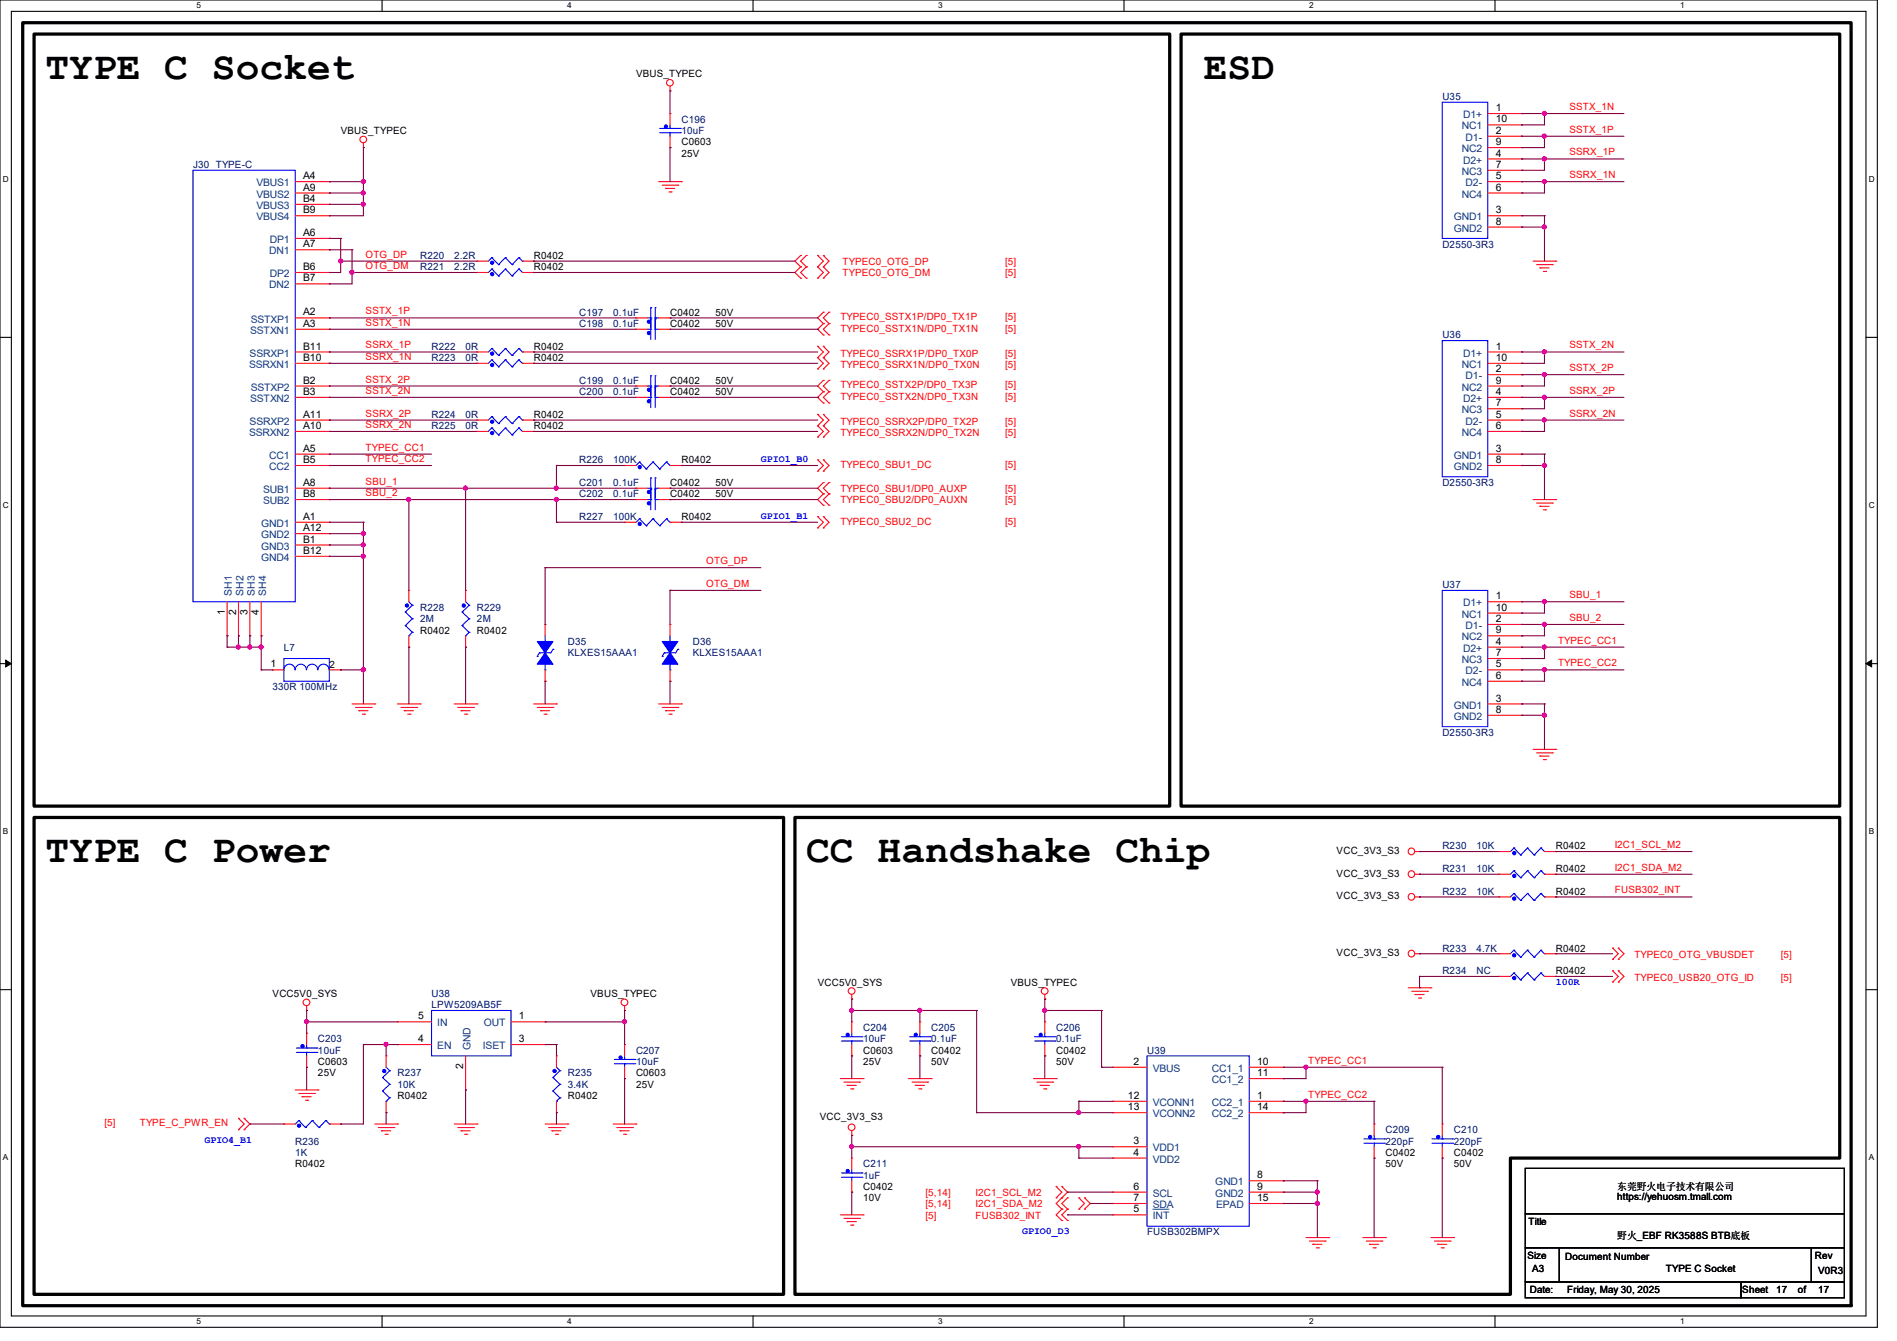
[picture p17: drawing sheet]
<svg xmlns="http://www.w3.org/2000/svg" width="297mm" height="210mm" viewBox="0 0 297 210" stroke-linecap="round" stroke-linejoin="round" font-family="sans-serif">
<defs><g id="words">
<g font-size="6.2">
<text x="7.1" y="12.3">TYPE C Socket</text>
<text x="188.5" y="12.3">ESD</text>
<text x="7.1" y="135">TYPE C Power</text>
<text x="126.2" y="135">CC Handshake Chip</text>
</g>
<g font-size="1.6">
<text x="99.6" y="12.1">VBUS_TYPEC</text>
<text x="234.2" y="17.4">1</text>
<text x="53.3" y="21">VBUS_TYPEC</text>
<text x="106.7" y="22.8">C0603</text>
<text x="234.2" y="21">2</text>
<text x="234.2" y="22.7">9</text>
<text x="234.2" y="19.2">10</text>
<text x="47.5" y="28.1">A4</text>
<text x="47.5" y="29.8">A9</text>
<text x="106.7" y="24.6">25V</text>
<text x="234.2" y="24.5">4</text>
<text x="234.2" y="28.1">5</text>
<text x="234.2" y="29.8">6</text>
<text x="234.2" y="26.3">7</text>
<text x="47.5" y="31.6">B4</text>
<text x="47.5" y="33.4">B9</text>
<text x="234.2" y="33.4">3</text>
<text x="234.2" y="35.2">8</text>
<text x="47.5" y="37">A6</text>
<text x="47.5" y="38.7">A7</text>
<text x="83.6" y="40.6">R0402</text>
<text x="47.5" y="42.3">B6</text>
<text x="47.5" y="44.1">B7</text>
<text x="83.6" y="42.3">R0402</text>
<text x="47.5" y="49.4">A2</text>
<text x="47.5" y="51.2">A3</text>
<text x="104.9" y="51.2">C0402</text>
<text x="104.9" y="49.4">C0402</text>
<text x="112" y="51.2">50V</text>
<text x="112" y="49.4">50V</text>
<text x="47.5" y="56.5">B10</text>
<text x="47.5" y="54.7">B11</text>
<text x="83.6" y="54.8">R0402</text>
<text x="83.6" y="56.6">R0402</text>
<text x="234.2" y="54.7">1</text>
<text x="234.2" y="58.3">2</text>
<text x="234.2" y="56.5">10</text>
<text x="47.5" y="60.1">B2</text>
<text x="47.5" y="61.8">B3</text>
<text x="47.5" y="65.4">A11</text>
<text x="83.6" y="65.4">R0402</text>
<text x="104.9" y="60.1">C0402</text>
<text x="104.9" y="61.9">C0402</text>
<text x="112" y="60.1">50V</text>
<text x="112" y="61.9">50V</text>
<text x="234.2" y="61.8">4</text>
<text x="234.2" y="65.4">5</text>
<text x="234.2" y="63.6">7</text>
<text x="234.2" y="60.1">9</text>
<text x="47.5" y="70.7">A5</text>
<text x="47.5" y="67.2">A10</text>
<text x="83.6" y="67.2">R0402</text>
<text x="234.2" y="70.7">3</text>
<text x="234.2" y="67.2">6</text>
<text x="47.5" y="72.5">B5</text>
<text x="47.5" y="77.9">B8</text>
<text x="47.5" y="76.1">A8</text>
<text x="104.9" y="77.9">C0402</text>
<text x="104.9" y="76.1">C0402</text>
<text x="106.7" y="72.6">R0402</text>
<text x="112" y="77.9">50V</text>
<text x="112" y="76.1">50V</text>
<text x="234.2" y="72.5">8</text>
<text x="47.5" y="81.4">A1</text>
<text x="47.5" y="83.2">A12</text>
<text x="106.7" y="81.4">R0402</text>
<text x="47.5" y="85">B1</text>
<text x="47.5" y="86.7">B12</text>
<text x="234.2" y="93.9">1</text>
<text x="234.2" y="95.6">10</text>
<text x="35.2" y="96.3" transform="rotate(-90 35.2 96.3)">1</text>
<text x="37" y="96.3" transform="rotate(-90 37 96.3)">2</text>
<text x="38.7" y="96.3" transform="rotate(-90 38.7 96.3)">3</text>
<text x="40.5" y="96.3" transform="rotate(-90 40.5 96.3)">4</text>
<text x="65.8" y="99.2">R0402</text>
<text x="74.7" y="99.2">R0402</text>
<text x="234.2" y="97.4">2</text>
<text x="234.2" y="101">4</text>
<text x="234.2" y="99.2">9</text>
<text x="42.3" y="104.5">1</text>
<text x="51.6" y="104.6">2</text>
<text x="234.2" y="104.5">5</text>
<text x="234.2" y="106.3">6</text>
<text x="234.2" y="102.7">7</text>
<text x="234.2" y="109.9">3</text>
<text x="234.2" y="111.6">8</text>
<text x="209.3" y="137.3">VCC_3V3_S3</text>
<text x="209.3" y="133.7">VCC_3V3_S3</text>
<text x="243.6" y="133">R0402</text>
<text x="243.6" y="136.6">R0402</text>
<text x="209.3" y="140.8">VCC_3V3_S3</text>
<text x="243.6" y="140.1">R0402</text>
<text x="209.3" y="149.7">VCC_3V3_S3</text>
<text x="243.6" y="149">R0402</text>
<text x="128" y="154.3">VCC5V0_SYS</text>
<text x="158.3" y="154.3">VBUS_TYPEC</text>
<text x="243.6" y="152.6">R0402</text>
<text x="42.7" y="156.1">VCC5V0_SYS</text>
<text x="65.5" y="159.6">5</text>
<text x="81.2" y="159.6">1</text>
<text x="92.5" y="156.1">VBUS_TYPEC</text>
<text x="49.8" y="166.8">C0603</text>
<text x="65.5" y="163.2">4</text>
<text x="72.5" y="167.5" transform="rotate(-90 72.5 167.5)">2</text>
<text x="81.2" y="163.2">3</text>
<text x="135.1" y="165">C0603</text>
<text x="135.1" y="166.8">25V</text>
<text x="145.8" y="165">C0402</text>
<text x="145.8" y="166.8">50V</text>
<text x="165.4" y="165">C0402</text>
<text x="165.4" y="166.8">50V</text>
<text x="177.5" y="166.8">2</text>
<text x="196.8" y="166.8">10</text>
<text x="49.8" y="168.6">25V</text>
<text x="62.2" y="172.1">R0402</text>
<text x="88.9" y="172.1">R0402</text>
<text x="99.6" y="168.6">C0603</text>
<text x="99.6" y="170.3">25V</text>
<text x="176.6" y="172.1">12</text>
<text x="176.6" y="173.9">13</text>
<text x="196.8" y="172.1">1</text>
<text x="196.8" y="168.5">11</text>
<text x="196.8" y="173.9">14</text>
<text x="128.4" y="175.3">VCC_3V3_S3</text>
<text x="177.5" y="179.2">3</text>
<text x="46.2" y="182.8">R0402</text>
<text x="177.5" y="181">4</text>
<text x="196.8" y="184.5">8</text>
<text x="216.9" y="181">C0402</text>
<text x="216.9" y="182.8">50V</text>
<text x="227.6" y="181">C0402</text>
<text x="227.6" y="182.8">50V</text>
<text x="135.1" y="186.4">C0402</text>
<text x="135.1" y="188.1">10V</text>
<text x="177.5" y="189.9">5</text>
<text x="177.5" y="186.3">6</text>
<text x="177.5" y="188.1">7</text>
<text x="196.8" y="186.3">9</text>
<text x="196.8" y="188.1">15</text>
<text x="239.3" y="191.9">Title</text>
<text x="253.2" y="186.4">东莞野火电子技术有限公司</text>
<text x="253.2" y="188">https://yehuosm.tmall.com</text>
<text x="239.2" y="197.2">Size</text>
<text x="245" y="197.4">Document Number</text>
<text x="253.2" y="194">野火_EBF RK3588S BTB底板</text>
<text x="284.2" y="197.2">Rev</text>
<text x="239.5" y="202.5">Date:</text>
<text x="239.9" y="199.1">A3</text>
<text x="245.4" y="202.5">Friday, May 30, 2025</text>
<text x="260.8" y="199.1">TYPE C Socket</text>
<text x="272.8" y="202.5">Sheet</text>
<text x="278.1" y="202.5">17</text>
<text x="281.5" y="202.5">of</text>
<text x="284.7" y="199.5">V0R3</text>
<text x="284.7" y="202.5">17</text>
</g>
<g font-size="1.6" fill="#000080">
<text x="225.8" y="15.7">U35</text>
<text x="106.7" y="19.2">C196</text>
<text x="106.7" y="21">10uF</text>
<text x="30.2" y="26.3">J30 TYPE-C</text>
<text x="65.8" y="40.6">R220</text>
<text x="71.1" y="40.6">2.2R</text>
<text x="225.8" y="38.8">D2550-3R3</text>
<text x="65.8" y="42.3">R221</text>
<text x="71.1" y="42.3">2.2R</text>
<text x="90.7" y="51.2">C198</text>
<text x="90.7" y="49.4">C197</text>
<text x="96" y="51.2">0.1uF</text>
<text x="96" y="49.4">0.1uF</text>
<text x="225.8" y="53">U36</text>
<text x="67.6" y="54.8">R222</text>
<text x="67.6" y="56.6">R223</text>
<text x="72.9" y="54.8">0R</text>
<text x="72.9" y="56.6">0R</text>
<text x="67.6" y="65.4">R224</text>
<text x="72.9" y="65.4">0R</text>
<text x="90.7" y="60.1">C199</text>
<text x="90.7" y="61.9">C200</text>
<text x="96" y="60.1">0.1uF</text>
<text x="96" y="61.9">0.1uF</text>
<text x="67.6" y="67.2">R225</text>
<text x="72.9" y="67.2">0R</text>
<text x="90.7" y="77.9">C202</text>
<text x="90.7" y="72.6">R226</text>
<text x="90.7" y="76.1">C201</text>
<text x="96" y="77.9">0.1uF</text>
<text x="96" y="72.6">100K</text>
<text x="96" y="76.1">0.1uF</text>
<text x="225.8" y="76.1">D2550-3R3</text>
<text x="90.7" y="81.4">R227</text>
<text x="96" y="81.4">100K</text>
<text x="65.8" y="95.7">R228</text>
<text x="74.7" y="95.7">R229</text>
<text x="225.8" y="92.1">U37</text>
<text x="44.5" y="101.9">L7</text>
<text x="65.8" y="97.5">2M</text>
<text x="74.7" y="97.5">2M</text>
<text x="88.9" y="101">D35</text>
<text x="108.5" y="101">D36</text>
<text x="88.9" y="102.8">KLXES15AAA1</text>
<text x="108.5" y="102.8">KLXES15AAA1</text>
<text x="42.7" y="108.1">330R 100MHz</text>
<text x="225.8" y="115.2">D2550-3R3</text>
<text x="225.8" y="133">R230</text>
<text x="225.8" y="136.6">R231</text>
<text x="231.2" y="133">10K</text>
<text x="231.2" y="136.6">10K</text>
<text x="225.8" y="140.1">R232</text>
<text x="231.2" y="140.1">10K</text>
<text x="225.8" y="149">R233</text>
<text x="231.2" y="149">4.7K</text>
<text x="225.8" y="152.6">R234</text>
<text x="231.2" y="152.6">NC</text>
<text x="67.6" y="156.1">U38</text>
<text x="67.6" y="157.9">LPW5209AB5F</text>
<text x="135.1" y="161.5">C204</text>
<text x="145.8" y="161.5">C205</text>
<text x="165.4" y="161.5">C206</text>
<text x="49.8" y="163.2">C203</text>
<text x="49.8" y="165">10uF</text>
<text x="99.6" y="165">C207</text>
<text x="99.6" y="166.8">10uF</text>
<text x="135.1" y="163.2">10uF</text>
<text x="145.8" y="163.2">0.1uF</text>
<text x="165.4" y="163.2">0.1uF</text>
<text x="179.6" y="165">U39</text>
<text x="62.2" y="168.6">R237</text>
<text x="62.2" y="170.3">10K</text>
<text x="88.9" y="168.6">R235</text>
<text x="88.9" y="170.3">3.4K</text>
<text x="46.2" y="179.2">R236</text>
<text x="216.9" y="177.5">C209</text>
<text x="216.9" y="179.2">220pF</text>
<text x="227.6" y="177.5">C210</text>
<text x="227.6" y="179.2">220pF</text>
<text x="46.2" y="181">1K</text>
<text x="135.1" y="182.8">C211</text>
<text x="135.1" y="184.6">1uF</text>
<text x="179.6" y="193.5">FUSB302BMPX</text>
</g>
<g font-size="1.6" fill="#f00">
<text x="245.7" y="17.2">SSTX_1N</text>
<text x="245.7" y="20.8">SSTX_1P</text>
<text x="245.7" y="27.9">SSRX_1N</text>
<text x="245.7" y="24.3">SSRX_1P</text>
<text x="57.2" y="40.3">OTG_DP</text>
<text x="131.9" y="41.4">TYPEC0_OTG_DP</text>
<text x="157.4" y="41.4">[5]</text>
<text x="57.2" y="42.1">OTG_DM</text>
<text x="131.9" y="43.2">TYPEC0_OTG_DM</text>
<text x="157.4" y="43.2">[5]</text>
<text x="57.2" y="49.2">SSTX_1P</text>
<text x="57.2" y="51">SSTX_1N</text>
<text x="131.6" y="51.9">TYPEC0_SSTX1N/DP0_TX1N</text>
<text x="131.6" y="50.2">TYPEC0_SSTX1P/DP0_TX1P</text>
<text x="157.4" y="51.9">[5]</text>
<text x="157.4" y="50.2">[5]</text>
<text x="57.2" y="54.6">SSRX_1P</text>
<text x="57.2" y="56.3">SSRX_1N</text>
<text x="57.2" y="59.9">SSTX_2P</text>
<text x="131.6" y="57.6">TYPEC0_SSRX1N/DP0_TX0N</text>
<text x="131.6" y="55.8">TYPEC0_SSRX1P/DP0_TX0P</text>
<text x="157.4" y="57.6">[5]</text>
<text x="157.4" y="55.8">[5]</text>
<text x="245.7" y="54.6">SSTX_2N</text>
<text x="245.7" y="58.1">SSTX_2P</text>
<text x="57.2" y="61.7">SSTX_2N</text>
<text x="57.2" y="65.2">SSRX_2P</text>
<text x="131.6" y="62.6">TYPEC0_SSTX2N/DP0_TX3N</text>
<text x="131.6" y="60.8">TYPEC0_SSTX2P/DP0_TX3P</text>
<text x="157.4" y="62.6">[5]</text>
<text x="157.4" y="60.8">[5]</text>
<text x="245.7" y="65.2">SSRX_2N</text>
<text x="245.7" y="61.7">SSRX_2P</text>
<text x="57.2" y="67">SSRX_2N</text>
<text x="57.2" y="70.6">TYPEC_CC1</text>
<text x="131.6" y="66.5">TYPEC0_SSRX2P/DP0_TX2P</text>
<text x="131.6" y="68.3">TYPEC0_SSRX2N/DP0_TX2N</text>
<text x="157.4" y="66.5">[5]</text>
<text x="157.4" y="68.3">[5]</text>
<text x="57.2" y="72.3">TYPEC_CC2</text>
<text x="57.2" y="77.7">SBU_2</text>
<text x="57.2" y="75.9">SBU_1</text>
<text x="131.6" y="77">TYPEC0_SBU1/DP0_AUXP</text>
<text x="131.6" y="73.3">TYPEC0_SBU1_DC</text>
<text x="157.4" y="77">[5]</text>
<text x="157.4" y="73.3">[5]</text>
<text x="131.6" y="78.8">TYPEC0_SBU2/DP0_AUXN</text>
<text x="131.6" y="82.2">TYPEC0_SBU2_DC</text>
<text x="157.4" y="78.8">[5]</text>
<text x="157.4" y="82.2">[5]</text>
<text x="110.6" y="88.3">OTG_DP</text>
<text x="110.6" y="91.9">OTG_DM</text>
<text x="245.7" y="93.7">SBU_1</text>
<text x="243.9" y="100.8">TYPEC_CC1</text>
<text x="245.7" y="97.2">SBU_2</text>
<text x="243.9" y="104.4">TYPEC_CC2</text>
<text x="252.8" y="136.4">I2C1_SDA_M2</text>
<text x="252.8" y="132.8">I2C1_SCL_M2</text>
<text x="252.8" y="139.9">FUSB302_INT</text>
<text x="255.9" y="150.1">TYPEC0_OTG_VBUSDET</text>
<text x="255.9" y="153.6">TYPEC0_USB20_OTG_ID</text>
<text x="278.8" y="150.1">[5]</text>
<text x="278.8" y="153.6">[5]</text>
<text x="204.8" y="166.6">TYPEC_CC1</text>
<text x="204.8" y="171.9">TYPEC_CC2</text>
<text x="16.3" y="176.4">[5]</text>
<text x="21.9" y="176.4">TYPE_C_PWR_EN</text>
<text x="144.9" y="187.2">[5,14]</text>
<text x="144.9" y="191">[5]</text>
<text x="144.9" y="189">[5,14]</text>
<text x="152.7" y="187.2">I2C1_SCL_M2</text>
<text x="152.7" y="191">FUSB302_INT</text>
<text x="152.7" y="189">I2C1_SDA_M2</text>
</g>
<g font-size="1.6" fill="#004080">
<text x="228.9" y="23.8">NC2</text>
<text x="228.9" y="20.3">NC1</text>
<text x="229.1" y="18.5">D1+</text>
<text x="229.5" y="22.1">D1-</text>
<text x="40.1" y="29.2">VBUS1</text>
<text x="228.9" y="27.4">NC3</text>
<text x="229.1" y="25.6">D2+</text>
<text x="229.5" y="29.2">D2-</text>
<text x="40.1" y="32.7">VBUS3</text>
<text x="40.1" y="34.5">VBUS4</text>
<text x="40.1" y="30.9">VBUS2</text>
<text x="227.6" y="34.5">GND1</text>
<text x="228.9" y="30.9">NC4</text>
<text x="42.2" y="39.8">DN1</text>
<text x="42.3" y="38.1">DP1</text>
<text x="227.6" y="36.3">GND2</text>
<text x="42.2" y="45.2">DN2</text>
<text x="42.3" y="43.4">DP2</text>
<text x="39.2" y="52.3">SSTXN1</text>
<text x="39.2" y="50.5">SSTXP1</text>
<text x="39" y="57.6">SSRXN1</text>
<text x="39.1" y="55.8">SSRXP1</text>
<text x="228.9" y="57.6">NC1</text>
<text x="229.1" y="55.8">D1+</text>
<text x="229.5" y="59.4">D1-</text>
<text x="39.2" y="63">SSTXN2</text>
<text x="39.2" y="61.2">SSTXP2</text>
<text x="228.9" y="64.7">NC3</text>
<text x="228.9" y="61.2">NC2</text>
<text x="229.1" y="63">D2+</text>
<text x="39" y="68.3">SSRXN2</text>
<text x="39.1" y="66.5">SSRXP2</text>
<text x="42.2" y="71.8">CC1</text>
<text x="227.6" y="71.8">GND1</text>
<text x="228.9" y="68.3">NC4</text>
<text x="229.5" y="66.5">D2-</text>
<text x="41.2" y="77.2">SUB1</text>
<text x="42.2" y="73.6">CC2</text>
<text x="227.6" y="73.6">GND2</text>
<text x="40.9" y="82.5">GND1</text>
<text x="41.2" y="79">SUB2</text>
<text x="40.9" y="86.1">GND3</text>
<text x="40.9" y="87.8">GND4</text>
<text x="40.9" y="84.3">GND2</text>
<text x="36.3" y="93.3" transform="rotate(-90 36.3 93.3)">SH1</text>
<text x="38.1" y="93.3" transform="rotate(-90 38.1 93.3)">SH2</text>
<text x="39.9" y="93.3" transform="rotate(-90 39.9 93.3)">SH3</text>
<text x="41.7" y="93.3" transform="rotate(-90 41.7 93.3)">SH4</text>
<text x="229.1" y="95">D1+</text>
<text x="228.9" y="100.3">NC2</text>
<text x="228.9" y="96.7">NC1</text>
<text x="229.5" y="98.5">D1-</text>
<text x="228.9" y="107.4">NC4</text>
<text x="228.9" y="103.8">NC3</text>
<text x="229.1" y="102.1">D2+</text>
<text x="229.5" y="105.6">D2-</text>
<text x="227.6" y="111">GND1</text>
<text x="227.6" y="112.7">GND2</text>
<text x="68.5" y="160.7">IN</text>
<text x="75.7" y="160.7">OUT</text>
<text x="68.5" y="164.3">EN</text>
<text x="73.7" y="164.5" transform="rotate(-90 73.7 164.5)">GND</text>
<text x="75.6" y="164.3">ISET</text>
<text x="180.5" y="167.9">VBUS</text>
<text x="189.8" y="167.9">CC1_1</text>
<text x="180.5" y="173.2">VCONN1</text>
<text x="189.8" y="173.2">CC2_1</text>
<text x="189.8" y="169.6">CC1_2</text>
<text x="180.5" y="175">VCONN2</text>
<text x="189.8" y="175">CC2_2</text>
<text x="180.5" y="180.3">VDD1</text>
<text x="180.5" y="182.1">VDD2</text>
<text x="190.3" y="185.6">GND1</text>
<text x="180.5" y="191">INT</text>
<text x="180.5" y="187.4">SCL</text>
<text x="180.5" y="189.2">SDA</text>
<text x="190.3" y="187.4">GND2</text>
<text x="190.4" y="189.2">EPAD</text>
</g>
<g font-size="1.6" fill="#00f">
<text x="119.1" y="72.4">GPIO1_B0</text>
<text x="119.1" y="81.3">GPIO1_B1</text>
<text x="243.6" y="154.2">100R</text>
<text x="32" y="179.1">GPIO4_B1</text>
<text x="160" y="193.3">GPIO0_D3</text>
</g>
<g font-size="1.3">
<text x="30.8" y="1.3">5</text>
<text x="88.8" y="1.3">4</text>
<text x="146.9" y="1.3">3</text>
<text x="205" y="1.3">2</text>
<text x="263.1" y="1.3">1</text>
<text x=".5" y="28.4">D</text>
<text x="292.6" y="28.4">D</text>
<text x=".5" y="79.5">C</text>
<text x="292.6" y="79.5">C</text>
<text x=".5" y="130.6">B</text>
<text x="292.6" y="130.6">B</text>
<text x=".5" y="181.7">A</text>
<text x="292.6" y="181.7">A</text>
<text x="30.8" y="207.4">5</text>
<text x="88.8" y="207.4">4</text>
<text x="146.9" y="207.4">3</text>
<text x="205" y="207.4">2</text>
<text x="263.1" y="207.4">1</text>
</g>
</g></defs>
<path d="M0 0h293.9v207.9h-293.9zM1.8 1.8h290.3v204.3h-290.3z" fill="none" stroke="#000" stroke-width=".17"/>
<g fill="#fff">
<path d="M30.8 .2h.7v1.4h-.7z"/>
<path d="M30.8 206.2h.7v1.4h-.7z"/>
</g>
<path d="M59.8 0v1.8M59.8 206.1v1.8" fill="none" stroke="#000" stroke-width=".17"/>
<g fill="#fff">
<path d="M88.8 .2h.7v1.4h-.7z"/>
<path d="M88.8 206.2h.7v1.4h-.7z"/>
</g>
<path d="M117.9 0v1.8M117.9 206.1v1.8" fill="none" stroke="#000" stroke-width=".17"/>
<g fill="#fff">
<path d="M146.9 .2h.7v1.4h-.7z"/>
<path d="M146.9 206.2h.7v1.4h-.7z"/>
</g>
<path d="M176 0v1.8M176 206.1v1.8" fill="none" stroke="#000" stroke-width=".17"/>
<g fill="#fff">
<path d="M205 .2h.7v1.4h-.7z"/>
<path d="M205 206.2h.7v1.4h-.7z"/>
</g>
<path d="M234.1 0v1.8M234.1 206.1v1.8" fill="none" stroke="#000" stroke-width=".17"/>
<g fill="#fff">
<path d="M263.1 .2h.6v1.4h-.6z"/>
<path d="M263.1 206.2h.6v1.4h-.6z"/>
<path d="M.5 27.3h.9v1.4h-.9z"/>
<path d="M292.6 27.3h.9v1.4h-.9z"/>
<path d="M.5 78.4h.9v1.4h-.9z"/>
<path d="M292.6 78.4h.9v1.4h-.9z"/>
</g>
<path d="M0 52.8h1.8M292.1 52.8h1.8" fill="none" stroke="#000" stroke-width=".17"/>
<g fill="#fff">
<path d="M.5 129.5h.8v1.4h-.8z"/>
<path d="M292.6 129.5h.8v1.4h-.8z"/>
</g>
<path d="M0 103.9h1.8M292.1 103.9h1.8" fill="none" stroke="#000" stroke-width=".17"/>
<path d="M.9 103.4l.9 .5-.9 .5zM292.1 103.9l.9-.5v1z" fill="#000" stroke="#000" stroke-width=".16"/>
<g fill="#fff">
<path d="M.5 180.5h.8v1.4h-.8z"/>
<path d="M292.6 180.5h.8v1.4h-.8z"/>
</g>
<path d="M0 155h1.8M292.1 155h1.8M238.8 183h50v7.1h-50zM238.8 190.1h50v5.3h-50zM238.8 195.4h5.3v5.3h-5.3zM244.1 195.4h39.5v5.3h-39.5zM283.6 195.4h5.2v5.3h-5.2zM238.8 200.7h33.8v2.5h-33.8zM272.6 200.7h16.2v2.5h-16.2z" fill="none" stroke="#000" stroke-width=".17"/>
<path d="M3.6 3.6h286.2v200.9h-286.2zM5.3 5.3h177.8v120.9h-177.8zM184.9 5.3h103.1v120.9h-103.1zM5.3 128h117.4v74.7h-117.4zM124.5 128h163.5v53.4h-51.5v21.3h-112z" fill="none" stroke="#000" stroke-width=".51"/>
<g fill="none" stroke="#f00" stroke-width=".17">
<path d="M104.9 14.2h.1M104.9 17.8h.1M104.9 13.5v.7M104.9 17.8v1.8M232.9 17.8h5.4M232.9 19.6h5.4M238.3 17.8h.1M238.3 19.6h.1M46.2 28.4h5.4M46.2 33.8h5.4M46.2 30.2h5.4M46.2 32h5.4"/>
<path d="M46.2 37.3h5.4M46.2 39.1h5.4M51.6 32h.1M51.6 33.8h.1M51.6 28.4h.1M51.6 37.3h.1M51.6 39.1h.1M51.6 30.2h.1M56.9 23.1h.1M56.9 22.4v.7M103.1 28.4h3.6M103.7 29h2.4"/>
<path d="M104.2 29.5h.1M104.2 29.5h1.4M104.7 30.1h.4M104.9 23.1h.1M104.9 21.3v1.8M105.1 30.1h.1M106.1 29h.1M106.7 28.4h.1M232.9 28.4h5.4M232.9 21.3h5.4M232.9 33.8h5.4M232.9 24.9h5.4"/>
<path d="M232.9 30.2h5.4M232.9 26.7h5.4M232.9 35.6h5.4M232.9 23.1h5.4M238.3 21.3h.1M238.3 33.8h.1M238.3 24.9h.1M238.3 28.4h.1M238.3 30.2h.1M238.3 26.7h.1M238.3 35.6h.1M238.3 23.1h.1"/>
<path d="M46.2 51.6h5.4M46.2 42.7h5.4M46.2 44.4h5.4M46.2 56.9h5.4M46.2 55.1h5.4M46.2 49.8h5.4M51.6 42.7h.1M51.6 44.4h.1M51.6 56.9h.1M51.6 55.1h.1M51.6 49.8h.1M51.6 51.6h.1"/>
<path d="M74.7 40.9h.1M74.7 42.7h.1M74.7 55.1h.1M74.7 56.9h.1M74.7 40.9h1.8M74.7 42.7h1.8M74.7 56.9h1.8M74.7 55.1h1.8M81.8 40.9h1.8M81.8 42.7h1.8M81.8 56.9h1.8M81.8 55.1h1.8"/>
<path d="M83.6 40.9h.1M83.6 42.7h.1M83.6 55.1h.1M83.6 56.9h.1M99.6 51.6h.1M99.6 49.8h.1M99.6 51.6h1.7M99.6 49.8h1.7M103.1 51.6h1.8M103.1 49.8h1.8M104.9 51.6h.1M104.9 49.8h.1"/>
<path d="M125.3 40h.1M125.3 41.8h.1M125.3 43.6h.1M125.3 40l-.8 .9 .8 .9M125.3 41.8l-.8 .9 .8 .9M126.2 41.8h.1M126.2 40h.1M126.2 43.6h.1M126.2 40l-.9 .9 .9 .9M126.2 41.8l-.9 .9 .9 .9M128 56h.1M128 57.8h.1"/>
<path d="M128 54.2h.1M128 41.8h.1M128 40h.1M128 43.6h.1M128 56l.9 .9-.9 .9M128 54.2l.9 .9-.9 .9M128 40l.9 .9-.9 .9M128 41.8l.9 .9-.9 .9M128.9 59.6h.1M128.9 52.5h.1M128.9 50.7h.1M128.9 48.9h.1"/>
<path d="M128.9 56h.1M128.9 57.8h.1M128.9 54.2h.1M128.9 41.8h.1M128.9 40h.1M128.9 43.6h.1M128.9 59.6l-.9 .9 .9 .8M128.9 50.7l-.9 .9 .9 .9M128.9 48.9l-.9 .9 .9 .9M128.9 56l.9 .9-.9 .9M128.9 54.2l.9 .9-.9 .9M128.9 40l.9 .9-.9 .9"/>
<path d="M128.9 41.8l.9 .9-.9 .9M129.8 59.6h.1M129.8 50.7h.1M129.8 52.5h.1M129.8 48.9h.1M129.8 59.6l-.9 .9 .9 .8M129.8 50.7l-.9 .9 .9 .9M129.8 48.9l-.9 .9 .9 .9M232.9 56.9h5.4M232.9 55.1h5.4M232.9 58.7h5.4M238.3 55.1h.1"/>
<path d="M238.3 58.7h.1M238.3 56.9h.1M240 40.9h3.6M240.6 41.4h2.4M241.1 42h.1M241.1 42h1.4M241.6 42.5h.4M242 42.5h.1M243 41.4h.1M243.6 40.9h.1M46.2 78.2h5.4M46.2 65.8h5.4"/>
<path d="M46.2 60.5h5.4M46.2 62.2h5.4M46.2 72.9h5.4M46.2 71.1h5.4M46.2 76.5h5.4M46.2 67.6h5.4M51.6 60.5h.1M51.6 62.2h.1M51.6 72.9h.1M51.6 78.2h.1M51.6 71.1h.1M51.6 76.5h.1"/>
<path d="M51.6 67.6h.1M51.6 65.8h.1M74.7 65.8h.1M74.7 67.6h.1M74.7 65.8h1.8M74.7 67.6h1.8M81.8 65.8h1.8M81.8 67.6h1.8M83.6 65.8h.1M83.6 67.6h.1M97.8 72.9h.1M97.8 72.9h1.8"/>
<path d="M99.6 78.2h.1M99.6 60.5h.1M99.6 62.2h.1M99.6 76.5h.1M99.6 78.2h1.7M99.6 60.5h1.7M99.6 62.2h1.7M99.6 76.5h1.7M103.1 78.2h1.8M103.1 60.5h1.8M103.1 62.2h1.8M103.1 76.5h1.8"/>
<path d="M104.9 78.2h.1M104.9 60.5h.1M104.9 62.2h.1M104.9 76.5h.1M104.9 72.9h1.8M106.7 72.9h.1M128 64.9h.1M128 66.7h.1M128 68.5h.1M128 73.8h.1M128 72h.1M128 64.9l.9 .9-.9 .9"/>
<path d="M128 66.7l.9 .9-.9 .9M128 72l.9 .9-.9 .9M128.9 63.1h.1M128.9 61.3h.1M128.9 64.9h.1M128.9 66.7h.1M128.9 68.5h.1M128.9 75.6h.1M128.9 77.3h.1M128.9 79.1h.1M128.9 73.8h.1M128.9 72h.1"/>
<path d="M128.9 61.3l-.9 .9 .9 .9M128.9 64.9l.9 .9-.9 .9M128.9 66.7l.9 .9-.9 .9M128.9 75.6l-.9 .9 .9 .8M128.9 77.3l-.9 .9 .9 .9M128.9 72l.9 .9-.9 .9M129.8 61.3h.1M129.8 63.1h.1M129.8 77.3h.1M129.8 75.6h.1M129.8 79.1h.1M129.8 61.3l-.9 .9 .9 .9"/>
<path d="M129.8 75.6l-.9 .9 .9 .8M129.8 77.3l-.9 .9 .9 .9M232.9 65.8h5.4M232.9 60.5h5.4M232.9 62.2h5.4M232.9 72.9h5.4M232.9 71.1h5.4M232.9 67.6h5.4M232.9 64h5.4M238.3 71.1h.1M238.3 62.2h.1M238.3 65.8h.1"/>
<path d="M238.3 67.6h.1M238.3 64h.1M238.3 72.9h.1M238.3 60.5h.1M240 78.2h3.6M240.6 78.8h2.4M241.1 79.3h.1M241.1 79.3h1.4M241.6 79.8h.4M242 79.8h.1M243 78.8h.1M243.6 78.2h.1"/>
<path d="M35.6 99.6h.1M35.6 94.2v5.4M37.3 99.6h.1M37.3 94.2v5.4M39.1 99.6h.1M39.1 94.2v5.4M40.9 99.6h.1M40.9 94.2v5.4M46.2 85.3h5.4M46.2 87.1h5.4M46.2 81.8h5.4M46.2 83.6h5.4"/>
<path d="M51.6 85.3h.1M51.6 87.1h.1M51.6 81.8h.1M51.6 83.6h.1M64 92.5h.1M64 92.5v1.7M64 99.6v1.7M72.9 92.5h.1M72.9 92.5v1.7M72.9 99.6v1.7M85.3 97.8h.1M85.3 97.8v1.8"/>
<path d="M97.8 81.8h.1M97.8 81.8h1.8M104.9 97.8h.1M104.9 97.8v1.8M104.9 81.8h1.8M106.7 81.8h.1M128 82.7h.1M128 80.9h.1M128 80.9l.9 .9-.9 .9M128.9 82.7h.1M128.9 80.9h.1M128.9 80.9l.9 .9-.9 .9"/>
<path d="M232.9 94.2h5.4M232.9 97.8h5.4M232.9 99.6h5.4M232.9 96h5.4M238.3 94.2h.1M238.3 97.8h.1M238.3 99.6h.1M238.3 96h.1M42.7 104.9h.1M42.7 104.9h1.7M51.6 104.9h1.7M53.3 104.9h.1"/>
<path d="M55.1 110.2h3.6M55.7 110.8h2.4M56.2 111.3h.1M56.2 111.3h1.4M56.7 111.8h.4M57.1 111.8h.1M58.1 110.8h.1M58.7 110.2h.1M62.2 110.2h3.6M62.8 110.8h2.4M63.3 111.3h.1M63.3 111.3h1.4"/>
<path d="M63.8 111.8h.4M64 101.3h.1M64.2 111.8h.1M65.2 110.8h.1M65.8 110.2h.1M71.1 110.2h3.6M71.7 110.8h2.4M72.2 111.3h.1M72.2 111.3h1.4M72.7 111.8h.4M72.9 101.3h.1M73.1 111.8h.1"/>
<path d="M74.1 110.8h.1M74.7 110.2h.1M83.6 110.2h3.5M84.1 110.8h2.5M84.6 111.3h.1M84.6 111.3h1.5M85.2 111.8h.3M85.3 106.7h.1M85.3 104.9v1.8M85.5 111.8h.1M86.6 110.8h.1M87.1 110.2h.1"/>
<path d="M103.1 110.2h3.6M103.7 110.8h2.4M104.2 111.3h.1M104.2 111.3h1.4M104.7 111.8h.4M104.9 106.7h.1M104.9 104.9v1.8M105.1 111.8h.1M106.1 110.8h.1M106.7 110.2h.1M232.9 110.2h5.4M232.9 104.9h5.4"/>
<path d="M232.9 101.3h5.4M232.9 106.7h5.4M232.9 103.1h5.4M232.9 112h5.4M238.3 110.2h.1M238.3 101.3h.1M238.3 104.9h.1M238.3 106.7h.1M238.3 103.1h.1M238.3 112h.1M240 117.3h3.6M240.6 117.9h2.4"/>
<path d="M241.1 118.4h.1M241.1 118.4h1.4M241.6 119h.4M242 119h.1M243 117.9h.1M243.6 117.3h.1M221.5 136.9h.7M221.5 133.3h.7M222.2 136.9h.1M222.2 133.3h.1M234.7 133.3h.1M234.7 136.9h.1"/>
<path d="M234.7 136.9h1.8M234.7 133.3h1.8M241.8 136.9h1.8M241.8 133.3h1.8M243.6 133.3h.1M243.6 136.9h.1M48 158.2h.1M48 157.5v.7M97.8 158.2h.1M97.8 157.5v.7M133.3 156.5h.1M133.3 155.7v.8"/>
<path d="M163.6 156.5h.1M163.6 155.7v.8M220.5 154.7h3.5M221 155.2h2.5M221.5 155.7h.1M221.5 149.4h.7M221.5 155.7h1.5M221.5 140.5h.7M222.1 156.3h.3M222.2 149.4h.1M222.2 140.5h.1M222.4 156.3h.1"/>
<path d="M223.5 155.2h.1M224 154.7h.1M234.7 152.9h.1M234.7 140.5h.1M234.7 149.4h.1M234.7 149.4h1.8M234.7 140.5h1.8M234.7 152.9h1.8M241.8 149.4h1.8M241.8 140.5h1.8M241.8 152.9h1.8M243.6 152.9h.1"/>
<path d="M243.6 140.5h.1M243.6 149.4h.1M252.5 148.5h.1M252.5 150.2h.1M252.5 152h.1M252.5 153.8h.1M252.5 148.5l.9 .9-.9 .8M252.5 152l.9 .9-.9 .9M253.4 148.5h.1M253.4 150.2h.1M253.4 152h.1M253.4 153.8h.1"/>
<path d="M253.4 148.5l.9 .9-.9 .8M253.4 152l.9 .9-.9 .9M37.3 175.1h.1M37.3 176.9h.1M37.3 175.1l.9 .9-.9 .9M38.2 176.9h.1M38.2 175.1h.1M38.2 175.1l.9 .9-.9 .9M44.4 176h.1M44.4 176h1.8M46.2 170.7h3.6M46.8 171.2h2.4"/>
<path d="M47.3 171.7h.1M47.3 171.7h1.4M47.8 172.3h.4M48 161.8h.1M48 167.1h.1M48 161.8v1.8M48 165.4v1.7M48.2 172.3h.1M49.2 171.2h.1M49.8 170.7h.1M51.6 176h1.7M53.3 176h.1"/>
<path d="M58.7 176h3.5M59.2 176.6h2.5M59.7 177.1h.1M59.7 177.1h1.5M60.3 177.6h.3M60.5 165.4h.1M60.5 174.2h.1M60.5 165.4v1.7M60.5 172.5v1.7M60.6 177.6h.1M61.7 176.6h.1M62.2 176h.1"/>
<path d="M62.2 160h.1M62.2 163.6h.1M62.2 160h5.4M62.2 163.6h5.4M71.1 176h3.6M71.7 176.6h2.4M72.2 177.1h.1M72.2 177.1h1.4M72.7 177.6h.4M72.9 170.7h.1M72.9 165.4v5.3M73.1 177.6h.1"/>
<path d="M74.1 176.6h.1M74.7 176h.1M80 160h5.3M80 163.6h5.3M85.3 163.6h.1M85.3 160h.1M85.3 176h3.6M85.9 176.6h2.4M86.4 177.1h.1M86.4 177.1h1.4M87 177.6h.3M87.1 165.4h.1"/>
<path d="M87.1 174.2h.1M87.1 165.4v1.7M87.1 172.5v1.7M87.3 177.6h.1M88.3 176.6h.1M88.9 176h.1M96 176h3.6M96.6 176.6h2.4M97.1 177.1h.1M97.1 177.1h1.4M97.6 177.6h.4M97.8 163.6h.1"/>
<path d="M97.8 168.9h.1M97.8 163.6v1.8M97.8 167.1v1.8M98 177.6h.1M99 176.6h.1M99.6 176h.1M131.6 168.9h3.5M132.1 169.5h2.5M132.6 170h.1M132.6 170h1.5M133.2 170.5h.3M133.3 177.8h.1"/>
<path d="M133.3 160h.1M133.3 165.4h.1M133.3 160v1.8M133.3 163.6v1.8M133.3 177.1v.7M133.5 170.5h.1M134.6 169.5h.1M135.1 168.9h.1M142.2 168.9h3.6M142.8 169.5h2.4M143.3 170h.1M143.3 170h1.4"/>
<path d="M143.8 170.5h.4M144 160h.1M144 165.4h.1M144 160v1.8M144 163.6v1.8M144.2 170.5h.1M145.2 169.5h.1M145.8 168.9h.1M161.8 168.9h3.6M162.3 169.5h2.5M162.9 170h.1M162.9 170h1.4"/>
<path d="M163.4 170.5h.3M163.6 160h.1M163.6 165.4h.1M163.6 160v1.8M163.6 163.6v1.8M163.7 170.5h.1M164.8 169.5h.1M165.4 168.9h.1M174.2 167.1h.1M174.2 179.6h.1M174.2 172.5h.1M174.2 174.2h.1"/>
<path d="M174.2 172.5h5.4M174.2 167.1h5.4M174.2 179.6h5.4M174.2 174.2h5.4M195.6 168.9h5.3M195.6 172.5h5.3M195.6 167.1h5.3M195.6 174.2h5.3M200.9 172.5h.1M200.9 167.1h.1M200.9 168.9h.1M200.9 174.2h.1"/>
<path d="M215.1 176h.1M215.1 176v1.8M215.1 179.6v1.8M225.8 176h.1M225.8 176v1.8M225.8 179.6v1.8M131.6 190.2h3.5M132.1 190.8h2.5M132.6 191.3h.1M132.6 191.3h1.5M133.2 191.9h.3M133.3 181.4h.1"/>
<path d="M133.3 186.7h.1M133.3 181.4v1.7M133.3 184.9v1.8M133.5 191.9h.1M134.6 190.8h.1M135.1 190.2h.1M165.4 187.6h.1M165.4 185.8h.1M165.4 185.8l.8 .9-.8 .9M166.2 185.8h.1M166.2 187.6h.1M166.2 189.4h.1"/>
<path d="M166.2 191.1h.1M166.2 185.8l.9 .9-1.7 1.8 .8 .9M166.2 189.4l-.8 .8 .8 .9M167.1 189.4h.1M167.1 191.1h.1M167.1 187.6h.1M167.1 189.4l-.9 .8 .9 .9M167.1 187.6l-.9 .9 .9 .9M168.9 189.4h.1M168.9 187.6h.1M168.9 187.6l.9 .9-.9 .9M169.8 187.6h.1"/>
<path d="M169.8 189.4h.1M169.8 187.6l.9 .9-.9 .9M174.2 181.4h.1M174.2 190.2h.1M174.2 186.7h.1M174.2 188.5h.1M174.2 190.2h5.4M174.2 181.4h5.4M174.2 186.7h5.4M174.2 188.5h5.4M195.6 186.7h5.3M195.6 188.5h5.3"/>
<path d="M195.6 184.9h5.3M200.9 184.9h.1M200.9 186.7h.1M200.9 188.5h.1M204.5 193.8h3.5M205 194.4h2.5M205.5 194.9h.1M205.5 194.9h1.5M206.1 195.4h.3M206.4 195.4h.1M207.5 194.4h.1M208 193.8h.1"/>
<path d="M213.4 193.8h3.5M213.9 194.4h2.5M214.4 194.9h.1M214.4 194.9h1.5M215 195.4h.3M215.1 181.4h.1M215.3 195.4h.1M216.4 194.4h.1M216.9 193.8h.1M224 193.8h3.6M224.6 194.4h2.4M225.1 194.9h.1"/>
<path d="M225.1 194.9h1.4M225.6 195.4h.4M225.8 181.4h.1M226 195.4h.1M227 194.4h.1M227.6 193.8h.1"/>
<circle cx="104.9" cy="13" r=".52"/>
<circle cx="56.9" cy="21.8" r=".52"/>
<circle cx="221" cy="136.9" r=".52"/>
<circle cx="221" cy="133.3" r=".52"/>
<circle cx="48" cy="157" r=".52"/>
<circle cx="97.8" cy="157" r=".52"/>
<circle cx="133.3" cy="155.2" r=".52"/>
<circle cx="163.6" cy="155.2" r=".52"/>
<circle cx="221" cy="149.3" r=".52"/>
<circle cx="221" cy="140.4" r=".52"/>
<circle cx="133.3" cy="176.5" r=".52"/>
</g>
<g fill="none" stroke="#00f" stroke-width=".17">
<path d="M104.9 19.6v.5M225.8 16h7.1v21.3h-7.1zM30.2 26.7h16v67.5h-16zM103.3 20.8h3.2M103.3 20.1h3.2M104.9 20.8h.1M104.9 20.1h.1M104.9 20.8v.5M106.5 20.8h.1M106.5 20.1h.1M77 40.3h.1M77 42.1h.1"/>
<path d="M77 54.6h.1M77 56.3h.1M77 40.3l-.5 .6M77 40.3l1.1 1.1M77 42.1l-.5 .6M77 42.1l1.1 1.1M77 54.6l-.5 .5M77 54.6l1.1 1.1M77 56.3l-.5 .6M77 56.3l1.1 1.1M78.1 41.4h.1M78.1 43.2h.1"/>
<path d="M78.1 55.7h.1M78.1 57.4h.1M79.1 40.3h.1M79.1 42.1h.1M79.1 54.6h.1M79.1 56.3h.1M79.1 40.3l-1 1.1M79.1 40.3l1.1 1.1M79.1 42.1l-1 1.1M79.1 42.1l1.1 1.1M79.1 54.6l-1 1.1M79.1 54.6l1.1 1.1"/>
<path d="M79.1 56.3l-1 1.1M79.1 56.3l1.1 1.1M80.2 41.4h.1M80.2 43.2h.1M80.2 55.7h.1M80.2 57.4h.1M81.2 40.3h.1M81.2 42.1h.1M81.2 54.6h.1M81.2 56.3h.1M81.2 40.3l-1 1.1M81.2 40.3l.6 .6"/>
<path d="M81.2 42.1l-1 1.1M81.2 42.1l.6 .6M81.2 54.6l-1 1.1M81.2 54.6l.6 .5M81.2 56.3l-1 1.1M81.2 56.3l.6 .6M81.8 40.9h.1M81.8 42.7h.1M81.8 55.1h.1M81.8 56.9h.1M101.3 51.6h.6M101.3 49.8h.6"/>
<path d="M101.9 50h.1M101.9 51.6h.1M101.9 58.8h.1M101.9 48.2h.1M101.9 49.8h.1M101.9 48.2v5M101.9 58.8v5M102.6 50h.1M102.6 51.6h.1M102.6 58.8h.1M102.6 48.2h.1M102.6 49.8h.1"/>
<path d="M102.6 48.2v5M102.6 58.8v5M102.6 51.6h.5M102.6 49.8h.5M225.8 53.3h7.1v21.4h-7.1zM77 65.2h.1M77 67h.1M77 65.2l-.5 .6M77 65.2l1.1 1.1M77 67l-.5 .6M77 67l1.1 1.1M78.1 66.3h.1"/>
<path d="M78.1 68.1h.1M79.1 65.2h.1M79.1 67h.1M79.1 65.2l-1 1.1M79.1 65.2l1.1 1.1M79.1 67l-1 1.1M79.1 67l1.1 1.1M80.2 66.3h.1M80.2 68.1h.1M81.2 65.2h.1M81.2 67h.1M81.2 65.2l-1 1.1"/>
<path d="M81.2 65.2l.6 .6M81.2 67l-1 1.1M81.2 67l.6 .6M81.8 65.8h.1M81.8 67.6h.1M100.1 72.3h.1M100.1 72.3l-.5 .6M100.1 72.3l1.1 1.1M101.2 73.4h.1M101.3 78.2h.6M101.3 60.5h.6M101.3 62.2h.6"/>
<path d="M101.3 76.5h.6M101.9 76.6h.1M101.9 78.2h.1M101.9 60.5h.1M101.9 60.6h.1M101.9 62.2h.1M101.9 74.8h.1M101.9 76.5h.1M101.9 74.8v5M102.2 72.3h.1M102.2 72.3l-1 1.1M102.2 72.3l1.1 1.1"/>
<path d="M102.6 76.6h.1M102.6 78.2h.1M102.6 60.5h.1M102.6 60.6h.1M102.6 62.2h.1M102.6 74.8h.1M102.6 76.5h.1M102.6 74.8v5M102.6 78.2h.5M102.6 60.5h.5M102.6 62.2h.5M102.6 76.5h.5"/>
<path d="M103.3 73.4h.1M104.4 72.3h.1M104.4 72.3l-1.1 1.1M104.4 72.3l.5 .6M104.9 72.9h.1M63.5 95.8h.1M63.5 98h.1M63.5 95.8l1.1 1.1M63.5 98l1.1 1M64 99.6h.1M64 94.2l.6 .6M64.6 94.8h.1"/>
<path d="M64.6 96.9h.1M64.6 99h.1M64.6 94.8l-1.1 1M64.6 96.9l-1.1 1.1M64.6 99l-.6 .6M72.3 95.8h.1M72.3 98h.1M72.3 95.8l1.1 1.1M72.3 98l1.1 1M72.9 99.6h.1M72.9 94.2l.5 .6M73.4 94.8h.1"/>
<path d="M73.4 96.9h.1M73.4 99h.1M73.4 99l-.5 .6M73.4 94.8l-1.1 1M73.4 96.9l-1.1 1.1M85.3 99.6v.9M100.1 81.2h.1M100.1 81.2l-.5 .6M100.1 81.2l1.1 1.1M101.2 82.3h.1M102.2 81.2h.1M102.2 81.2l-1 1.1"/>
<path d="M102.2 81.2l1.1 1.1M103.3 82.3h.1M104.4 81.2h.1M104.4 81.2l-1.1 1.1M104.4 81.2l.5 .6M104.9 81.8h.1M104.9 99.6v.9M225.8 92.5h7.1v21.3h-7.1zM44.4 103.1h7.2v3.6h-7.2zM44.4 104.9a.87 .87 0 0 1 .9-.9 .87 .87 0 0 1 .9 .9M46.2 104.9a.87 .87 0 0 1 .9-.9 .87 .87 0 0 1 .9 .9M48 104.9a.87 .87 0 0 1 .9-.9 .87 .87 0 0 1 .8 .9"/>
<path d="M49.8 104.9a.87 .87 0 0 1 .9-.9 .87 .87 0 0 1 .8 .9M84.1 102.8h.1M84.5 102.2h.1M84.5 102.2l-.4 .6M85.3 104.9h.1M85.3 100.5h.1M85.3 104v.9M86.6 101.7h.1M86.6 101.7l-.4 .5h-1.7M103.7 102.8h.1M104 102.2h.1M104 102.2l-.3 .6"/>
<path d="M104.9 104.9h.1M104.9 100.5h.1M104.9 104v.9M106.1 101.7h.1M106.1 101.7l-.3 .5h-1.8M237 132.8h.1M237 139.9h.1M237 136.4h.1M237 132.8l-.5 .5M237 132.8l1.1 1.1M237 139.9l-.5 .6M237 139.9l1.1 1.1"/>
<path d="M237 136.4l-.5 .5M237 136.4l1.1 1.1M238.1 133.9h.1M238.1 137.5h.1M239.1 132.8h.1M239.1 139.9h.1M239.1 136.4h.1M239.1 132.8l-1 1.1M239.1 132.8l1.1 1.1M239.1 139.9l-1 1.1M239.1 139.9l1.1 1.1M239.1 136.4l-1 1.1"/>
<path d="M239.1 136.4l1.1 1.1M240.2 133.9h.1M240.2 137.5h.1M241.3 132.8h.1M241.3 139.9h.1M241.3 136.4h.1M241.3 132.8l-1.1 1.1M241.3 132.8l.5 .5M241.3 139.9l-1.1 1.1M241.3 139.9l.5 .6M241.3 136.4l-1.1 1.1M241.3 136.4l.5 .5"/>
<path d="M241.8 133.3h.1M241.8 136.9h.1M67.6 158.2h12.4v7.2h-12.4zM237 152.4h.1M237 148.8h.1M237 152.4l-.5 .5M237 152.4l1.1 1.1M237 148.8l-.5 .6M237 148.8l1.1 1.1M238.1 153.5h.1M238.1 141h.1M238.1 149.9h.1"/>
<path d="M239.1 152.4h.1M239.1 148.8h.1M239.1 152.4l-1 1.1M239.1 152.4l1.1 1.1M239.1 148.8l-1 1.1M239.1 148.8l1.1 1.1M240.2 153.5h.1M240.2 141h.1M240.2 149.9h.1M241.3 152.4h.1M241.3 148.8h.1M241.3 152.4l-1.1 1.1"/>
<path d="M241.3 152.4l.5 .5M241.3 148.8l-1.1 1.1M241.3 148.8l.5 .6M241.8 152.9h.1M241.8 140.5h.1M241.8 149.4h.1M46.4 164.8h3.2M46.4 164.1h3.2M46.8 175.5h.1M46.8 175.5l-.6 .5M46.8 175.5l1 1.1M47.8 176.6h.1"/>
<path d="M48 164.8h.1M48 164.1h.1M48 163.6v.5M48 164.8v.6M48.9 175.5h.1M48.9 175.5l-1.1 1.1M48.9 175.5l1.1 1.1M49.6 164.8h.1M49.6 164.1h.1M50 176.6h.1M51 175.5h.1M51 175.5l-1 1.1"/>
<path d="M51 175.5l.6 .5M51.6 176h.1M59.9 168.7h.1M59.9 170.9h.1M59.9 168.7l1.1 1.1M59.9 170.9l1.1 1M60.5 172.5h.1M60.5 167.1l.5 .6M61 167.7h.1M61 169.8h.1M61 171.9h.1M61 167.7l-1.1 1"/>
<path d="M61 169.8l-1.1 1.1M61 171.9l-.5 .6M86.6 168.7h.1M86.6 170.9h.1M86.6 168.7l1.1 1.1M86.6 170.9l1.1 1M87.1 172.5h.1M87.1 167.1l.6 .6M87.7 167.7h.1M87.7 169.8h.1M87.7 171.9h.1M87.7 167.7l-1.1 1"/>
<path d="M87.7 169.8l-1.1 1.1M87.7 171.9l-.6 .6M96.2 166.6h3.2M96.2 165.9h3.2M97.8 166.6h.1M97.8 165.9h.1M97.8 165.4v.5M97.8 166.6v.5M99.4 166.6h.1M99.4 165.9h.1M131.7 163h3.3M131.7 162.3h3.3"/>
<path d="M133.3 163h.1M133.3 162.3h.1M133.3 161.8v.5M133.3 163v.6M135 163h.1M135 162.3h.1M142.4 163h3.2M142.4 162.3h3.2M144 163h.1M144 162.3h.1M144 161.8v.5M144 163v.6"/>
<path d="M145.6 163h.1M145.6 162.3h.1M162 163h3.2M162 162.3h3.2M163.6 163h.1M163.6 162.3h.1M163.6 161.8v.5M163.6 163v.6M165.2 163h.1M165.2 162.3h.1M179.6 165.4h16v26.6h-16zM213.5 179h3.2"/>
<path d="M213.5 178.4h3.2M215.1 179h.1M215.1 178.4h.1M215.1 177.8v.6M215.1 179v.6M216.7 179h.1M216.7 178.4h.1M224.2 179h3.2M224.2 178.4h3.2M225.8 179h.1M225.8 178.4h.1M225.8 177.8v.6"/>
<path d="M225.8 179v.6M227.4 179h.1M227.4 178.4h.1M131.7 184.4h3.3M131.7 183.7h3.3M133.3 184.4h.1M133.3 183.7h.1M133.3 183.1v.6M133.3 184.4v.5M135 184.4h.1M135 183.7h.1"/>
</g>
<g fill="#00f" stroke="#00f" stroke-width=".17">
<path d="M84.1 100.5h2.5l-1.3 1.7z" fill-rule="evenodd"/>
<path d="M85.3 102.2l1.3 1.8h-2.5z" fill-rule="evenodd"/>
<path d="M103.7 100.5h2.4l-1.2 1.7z" fill-rule="evenodd"/>
<path d="M104.9 102.2l1.2 1.8h-2.4z" fill-rule="evenodd"/>
<circle cx="101.6" cy="78.8" r=".25"/>
<circle cx="237.1" cy="133.6" r=".25"/>
<circle cx="101.6" cy="52.2" r=".25"/>
<circle cx="132.7" cy="162.1" r=".25"/>
<circle cx="77" cy="66" r=".25"/>
<circle cx="77" cy="41.1" r=".25"/>
<circle cx="143.4" cy="162.1" r=".25"/>
<circle cx="77" cy="67.8" r=".25"/>
<circle cx="237.1" cy="153.2" r=".25"/>
<circle cx="77" cy="42.9" r=".25"/>
<circle cx="100.2" cy="82" r=".25"/>
<circle cx="86.8" cy="167.7" r=".25"/>
<circle cx="46.8" cy="176.3" r=".25"/>
<circle cx="100.2" cy="73.2" r=".25"/>
<circle cx="162.9" cy="162.1" r=".25"/>
<circle cx="214.5" cy="178.1" r=".25"/>
<circle cx="60.2" cy="167.7" r=".25"/>
<circle cx="237.1" cy="140.7" r=".25"/>
<circle cx="101.6" cy="61" r=".25"/>
<circle cx="63.7" cy="94.8" r=".25"/>
<circle cx="225.2" cy="178.1" r=".25"/>
<circle cx="132.7" cy="183.4" r=".25"/>
<circle cx="47.4" cy="163.8" r=".25"/>
<circle cx="101.6" cy="62.8" r=".25"/>
<circle cx="72.6" cy="94.8" r=".25"/>
<circle cx="237.1" cy="149.6" r=".25"/>
<circle cx="104.3" cy="19.8" r=".25"/>
<circle cx="97.2" cy="165.6" r=".25"/>
<circle cx="77" cy="55.4" r=".25"/>
<circle cx="77" cy="57.2" r=".25"/>
<circle cx="101.6" cy="77" r=".25"/>
<circle cx="101.6" cy="50.4" r=".25"/>
<circle cx="237.1" cy="137.2" r=".25"/>
</g>
<path d="M180.4 189.4h2.5M182.9 189.4h.1" fill="none" stroke="#004080" stroke-width=".16"/>
<g fill="none" stroke="#800040" stroke-width=".17">
<path d="M104.9 14.2h.1M104.9 14.2v3.6M238.3 17.8h.1M238.3 19.6h.1M238.3 17.8h16M241.8 17.8h.1M241.8 17.8v1.8h-3.5M51.6 33.8h.1M51.6 28.4h.1M51.6 30.2h.1M51.6 32h.1M51.6 37.3h.1"/>
<path d="M51.6 39.1h.1M51.6 28.4h5.3M51.6 30.2h5.3M51.6 32h5.3M51.6 37.3h1.7M51.6 39.1h3.5M53.3 37.3h.1M53.3 37.3v5.4h-1.7M55.1 39.1h.1M55.1 39.1v5.3h-3.5M56.9 23.1h.1M56.9 28.4h.1"/>
<path d="M56.9 30.2h.1M56.9 32h.1M56.9 23.1v10.7h-5.3M104.9 23.1h.1M104.9 23.1v5.3M238.3 21.3h.1M238.3 24.9h.1M238.3 28.4h.1M238.3 30.2h.1M238.3 26.7h.1M238.3 23.1h.1M238.3 33.8h.1"/>
<path d="M238.3 35.6h.1M238.3 33.8h3.5M238.3 28.4h16M238.3 21.3h16M238.3 24.9h16M238.3 35.6h3.5M241.8 28.4h.1M241.8 24.9h.1M241.8 21.3h.1M241.8 33.8h.1M241.8 35.6h.1M241.8 28.4v1.8h-3.5"/>
<path d="M241.8 21.3v1.8h-3.5M241.8 24.9v1.8h-3.5M241.8 33.8v7.1M51.6 42.7h.1M51.6 44.4h.1M51.6 49.8h.1M51.6 51.6h.1M51.6 55.1h.1M51.6 56.9h.1M51.6 49.8h48M51.6 51.6h48M51.6 55.1h23.1"/>
<path d="M51.6 56.9h23.1M53.3 40.9h.1M53.3 40.9h21.4M55.1 42.7h.1M55.1 42.7h19.6M83.6 40.9h.1M83.6 42.7h.1M83.6 56.9h.1M83.6 55.1h.1M83.6 42.7h40.9M83.6 40.9h40.9M83.6 55.1h44.4"/>
<path d="M83.6 56.9h44.4M104.9 49.8h.1M104.9 49.8h23.1M104.9 51.6h23.1M128 51.6h.1M238.3 55.1h.1M238.3 58.7h.1M238.3 56.9h.1M238.3 55.1h16M238.3 58.7h16M241.8 58.7h.1M241.8 55.1h.1"/>
<path d="M241.8 55.1v1.8h-3.5M241.8 58.7v1.8h-3.5M51.6 60.5h.1M51.6 62.2h.1M51.6 65.8h.1M51.6 67.6h.1M51.6 71.1h.1M51.6 72.9h.1M51.6 78.2h.1M51.6 76.5h.1M51.6 60.5h48M51.6 62.2h48"/>
<path d="M51.6 65.8h23.1M51.6 67.6h23.1M51.6 71.1h16M51.6 72.9h16M51.6 78.2h48M51.6 76.5h48M64 78.2h.1M64 78.2v14.3M72.9 76.5h.1M72.9 76.5v16M83.6 65.8h.1M83.6 67.6h.1"/>
<path d="M83.6 65.8h44.4M83.6 67.6h44.4M87.1 78.2h.1M87.1 76.5h.1M87.1 72.9h.1M87.1 72.9h10.7M87.1 72.9v3.6M87.1 78.2v3.6M104.9 60.5h.1M104.9 78.2h.1M104.9 76.5h.1M104.9 60.5h23.1"/>
<path d="M104.9 62.2h23.1M104.9 78.2h23.1M104.9 76.5h23.1M106.7 72.9h.1M106.7 72.9h21.3M128 62.2h.1M238.3 62.2h.1M238.3 65.8h.1M238.3 67.6h.1M238.3 64h.1M238.3 60.5h.1M238.3 71.1h.1"/>
<path d="M238.3 72.9h.1M238.3 62.2h16M238.3 65.8h16M238.3 71.1h3.5M238.3 72.9h3.5M241.8 65.8h.1M241.8 62.2h.1M241.8 71.1h.1M241.8 72.9h.1M241.8 65.8v1.8h-3.5M241.8 62.2v1.8h-3.5M241.8 71.1v7.1"/>
<path d="M35.6 99.6h.1M35.6 99.6v1.7M37.3 99.6h.1M37.3 99.6v1.7M39.1 99.6h.1M39.1 99.6v1.7M40.9 99.6h.1M40.9 99.6v5.3M51.6 81.8h.1M51.6 87.1h.1M51.6 85.3h.1M51.6 83.6h.1"/>
<path d="M51.6 81.8h5.3M51.6 87.1h5.3M51.6 85.3h5.3M51.6 83.6h5.3M56.9 81.8h.1M56.9 87.1h.1M56.9 85.3h.1M56.9 83.6h.1M56.9 81.8v28.4M85.3 88.9h.1M85.3 88.9v8.9M85.3 88.9h33.8"/>
<path d="M87.1 81.8h.1M87.1 81.8h10.7M104.9 92.5h.1M104.9 92.5v5.3M104.9 92.5h14.2M106.7 81.8h.1M106.7 81.8h21.3M238.3 94.2h.1M238.3 97.8h.1M238.3 99.6h.1M238.3 96h.1M238.3 94.2h16"/>
<path d="M238.3 97.8h16M241.8 97.8h.1M241.8 94.2h.1M241.8 94.2v1.8h-3.5M241.8 97.8v1.8h-3.5M35.6 101.3h.1M35.6 101.3h5.3M37.3 101.3h.1M39.1 101.3h.1M40.9 101.3h.1M40.9 104.9h.1M40.9 104.9h1.8"/>
<path d="M53.3 104.9h.1M53.3 104.9h3.6M56.9 104.9h.1M64 101.3h.1M64 101.3v8.9M72.9 101.3h.1M72.9 101.3v8.9M85.3 106.7h.1M85.3 106.7v3.5M104.9 106.7h.1M104.9 106.7v3.5M238.3 101.3h.1"/>
<path d="M238.3 104.9h.1M238.3 106.7h.1M238.3 103.1h.1M238.3 110.2h.1M238.3 112h.1M238.3 101.3h16M238.3 104.9h16M238.3 110.2h3.5M238.3 112h3.5M241.8 104.9h.1M241.8 101.3h.1M241.8 110.2h.1"/>
<path d="M241.8 112h.1M241.8 101.3v1.8h-3.5M241.8 104.9v1.8h-3.5M241.8 110.2v7.1M222.2 136.9h.1M222.2 133.3h.1M222.2 136.9h12.5M222.2 133.3h12.5M243.6 136.9h.1M243.6 133.3h.1M243.6 136.9h21.3M243.6 133.3h21.3"/>
<path d="M48 158.2h.1M48 158.2v3.6M97.8 158.2h.1M97.8 158.2v5.4M133.3 158.2h.1M133.3 156.5h.1M133.3 158.2h19.6M133.3 156.5v3.5M144 158.2h.1M144 158.2v1.8M152.9 158.2h.1M152.9 158.2v16"/>
<path d="M163.6 156.5h.1M163.6 158.2h.1M163.6 156.5v3.5M163.6 158.2h8.9M172.5 158.2h.1M172.5 158.2v8.9M222.2 149.4h.1M222.2 152.9h.1M222.2 154.7h.1M222.2 140.5h.1M222.2 149.4h12.5M222.2 152.9h12.5"/>
<path d="M222.2 152.9v1.8M222.2 140.5h12.5M243.6 149.4h.1M243.6 152.9h.1M243.6 140.5h.1M243.6 149.4h8.9M243.6 152.9h8.9M243.6 140.5h21.3M39.1 176h.1M39.1 176h5.3M48 167.1h.1M48 160h.1"/>
<path d="M48 167.1v3.6M48 160h14.2M53.3 176h.1M56.9 163.6h.1M56.9 163.6v12.4h-3.6M56.9 163.6h5.3M60.5 174.2h.1M60.5 163.6h.1M60.5 163.6v1.8M60.5 174.2v1.8M62.2 163.6h.1M72.9 170.7h.1"/>
<path d="M72.9 170.7v5.3M85.3 163.6h.1M85.3 160h.1M85.3 163.6h1.8M85.3 160h12.5M87.1 163.6h.1M87.1 174.2h.1M87.1 163.6v1.8M87.1 174.2v1.8M97.8 168.9h.1M97.8 160h.1M97.8 168.9v7.1"/>
<path d="M133.3 165.4h.1M133.3 177.8h.1M133.3 179.6h.1M133.3 165.4v3.5M133.3 177.8v3.6M133.3 179.6h40.9M144 165.4h.1M144 165.4v3.5M152.9 174.2h.1M152.9 174.2h21.3M163.6 165.4h.1M163.6 165.4v3.5"/>
<path d="M168.9 172.5h.1M168.9 174.2h.1M168.9 179.6h.1M168.9 172.5h5.3M168.9 172.5v1.7M168.9 179.6v1.8M172.5 167.1h.1M172.5 167.1h1.7M200.9 172.5h.1M200.9 174.2h.1M200.9 167.1h.1M200.9 168.9h.1"/>
<path d="M200.9 172.5h14.2M200.9 167.1h24.9M204.5 172.5h.1M204.5 167.1h.1M204.5 172.5v1.7h-3.6M204.5 167.1v1.8h-3.6M215.1 172.5h.1M215.1 172.5v3.5M225.8 167.1h.1M225.8 167.1v8.9M133.3 186.7h.1M133.3 186.7v3.5"/>
<path d="M167.1 186.7h.1M167.1 190.2h.1M167.1 186.7h7.1M167.1 190.2h7.1M168.9 181.4h.1M168.9 181.4h5.3M170.7 188.5h.1M170.7 188.5h3.5M200.9 184.9h.1M200.9 188.5h.1M200.9 186.7h.1M200.9 184.9h5.3"/>
<path d="M200.9 188.5h5.3M200.9 186.7h5.3M206.2 184.9h.1M206.2 188.5h.1M206.2 186.7h.1M206.2 184.9v8.9M215.1 181.4h.1M215.1 181.4v12.4M225.8 181.4h.1M225.8 181.4v12.4"/>
</g>
<g fill="#f0f" stroke="#f0f" stroke-width=".17">
<circle cx="56.9" cy="28.4" r=".32"/>
<circle cx="56.9" cy="30.2" r=".32"/>
<circle cx="56.9" cy="32" r=".32"/>
<circle cx="39.1" cy="101.3" r=".32"/>
<circle cx="37.3" cy="101.3" r=".32"/>
<circle cx="40.9" cy="101.3" r=".32"/>
<circle cx="56.9" cy="104.9" r=".32"/>
<circle cx="56.9" cy="87.1" r=".32"/>
<circle cx="56.9" cy="85.3" r=".32"/>
<circle cx="56.9" cy="83.5" r=".32"/>
<circle cx="55.1" cy="42.7" r=".32"/>
<circle cx="53.3" cy="40.9" r=".32"/>
<circle cx="206.2" cy="188.4" r=".32"/>
<circle cx="206.2" cy="186.7" r=".32"/>
<circle cx="204.4" cy="172.4" r=".32"/>
<circle cx="204.4" cy="167.1" r=".32"/>
<circle cx="87.1" cy="78.2" r=".32"/>
<circle cx="64" cy="78.2" r=".32"/>
<circle cx="87.1" cy="76.4" r=".32"/>
<circle cx="72.9" cy="76.4" r=".32"/>
<circle cx="163.6" cy="158.2" r=".32"/>
<circle cx="168.9" cy="174.2" r=".32"/>
<circle cx="144" cy="158.2" r=".32"/>
<circle cx="133.3" cy="158.2" r=".32"/>
<circle cx="168.9" cy="179.6" r=".32"/>
<circle cx="133.3" cy="179.6" r=".32"/>
<circle cx="241.8" cy="17.8" r=".32"/>
<circle cx="241.8" cy="21.3" r=".32"/>
<circle cx="241.8" cy="24.9" r=".32"/>
<circle cx="241.8" cy="28.4" r=".32"/>
<circle cx="241.8" cy="55.1" r=".32"/>
<circle cx="241.8" cy="58.7" r=".32"/>
<circle cx="241.8" cy="62.2" r=".32"/>
<circle cx="241.8" cy="65.8" r=".32"/>
<circle cx="241.8" cy="35.5" r=".32"/>
<circle cx="241.8" cy="72.9" r=".32"/>
<circle cx="241.8" cy="94.2" r=".32"/>
<circle cx="241.8" cy="97.8" r=".32"/>
<circle cx="241.8" cy="101.3" r=".32"/>
<circle cx="241.8" cy="104.9" r=".32"/>
<circle cx="241.8" cy="112" r=".32"/>
<circle cx="97.8" cy="160" r=".32"/>
<circle cx="48" cy="160" r=".32"/>
<circle cx="60.4" cy="163.6" r=".32"/>
</g>
<use href="#words"/>
</svg>
